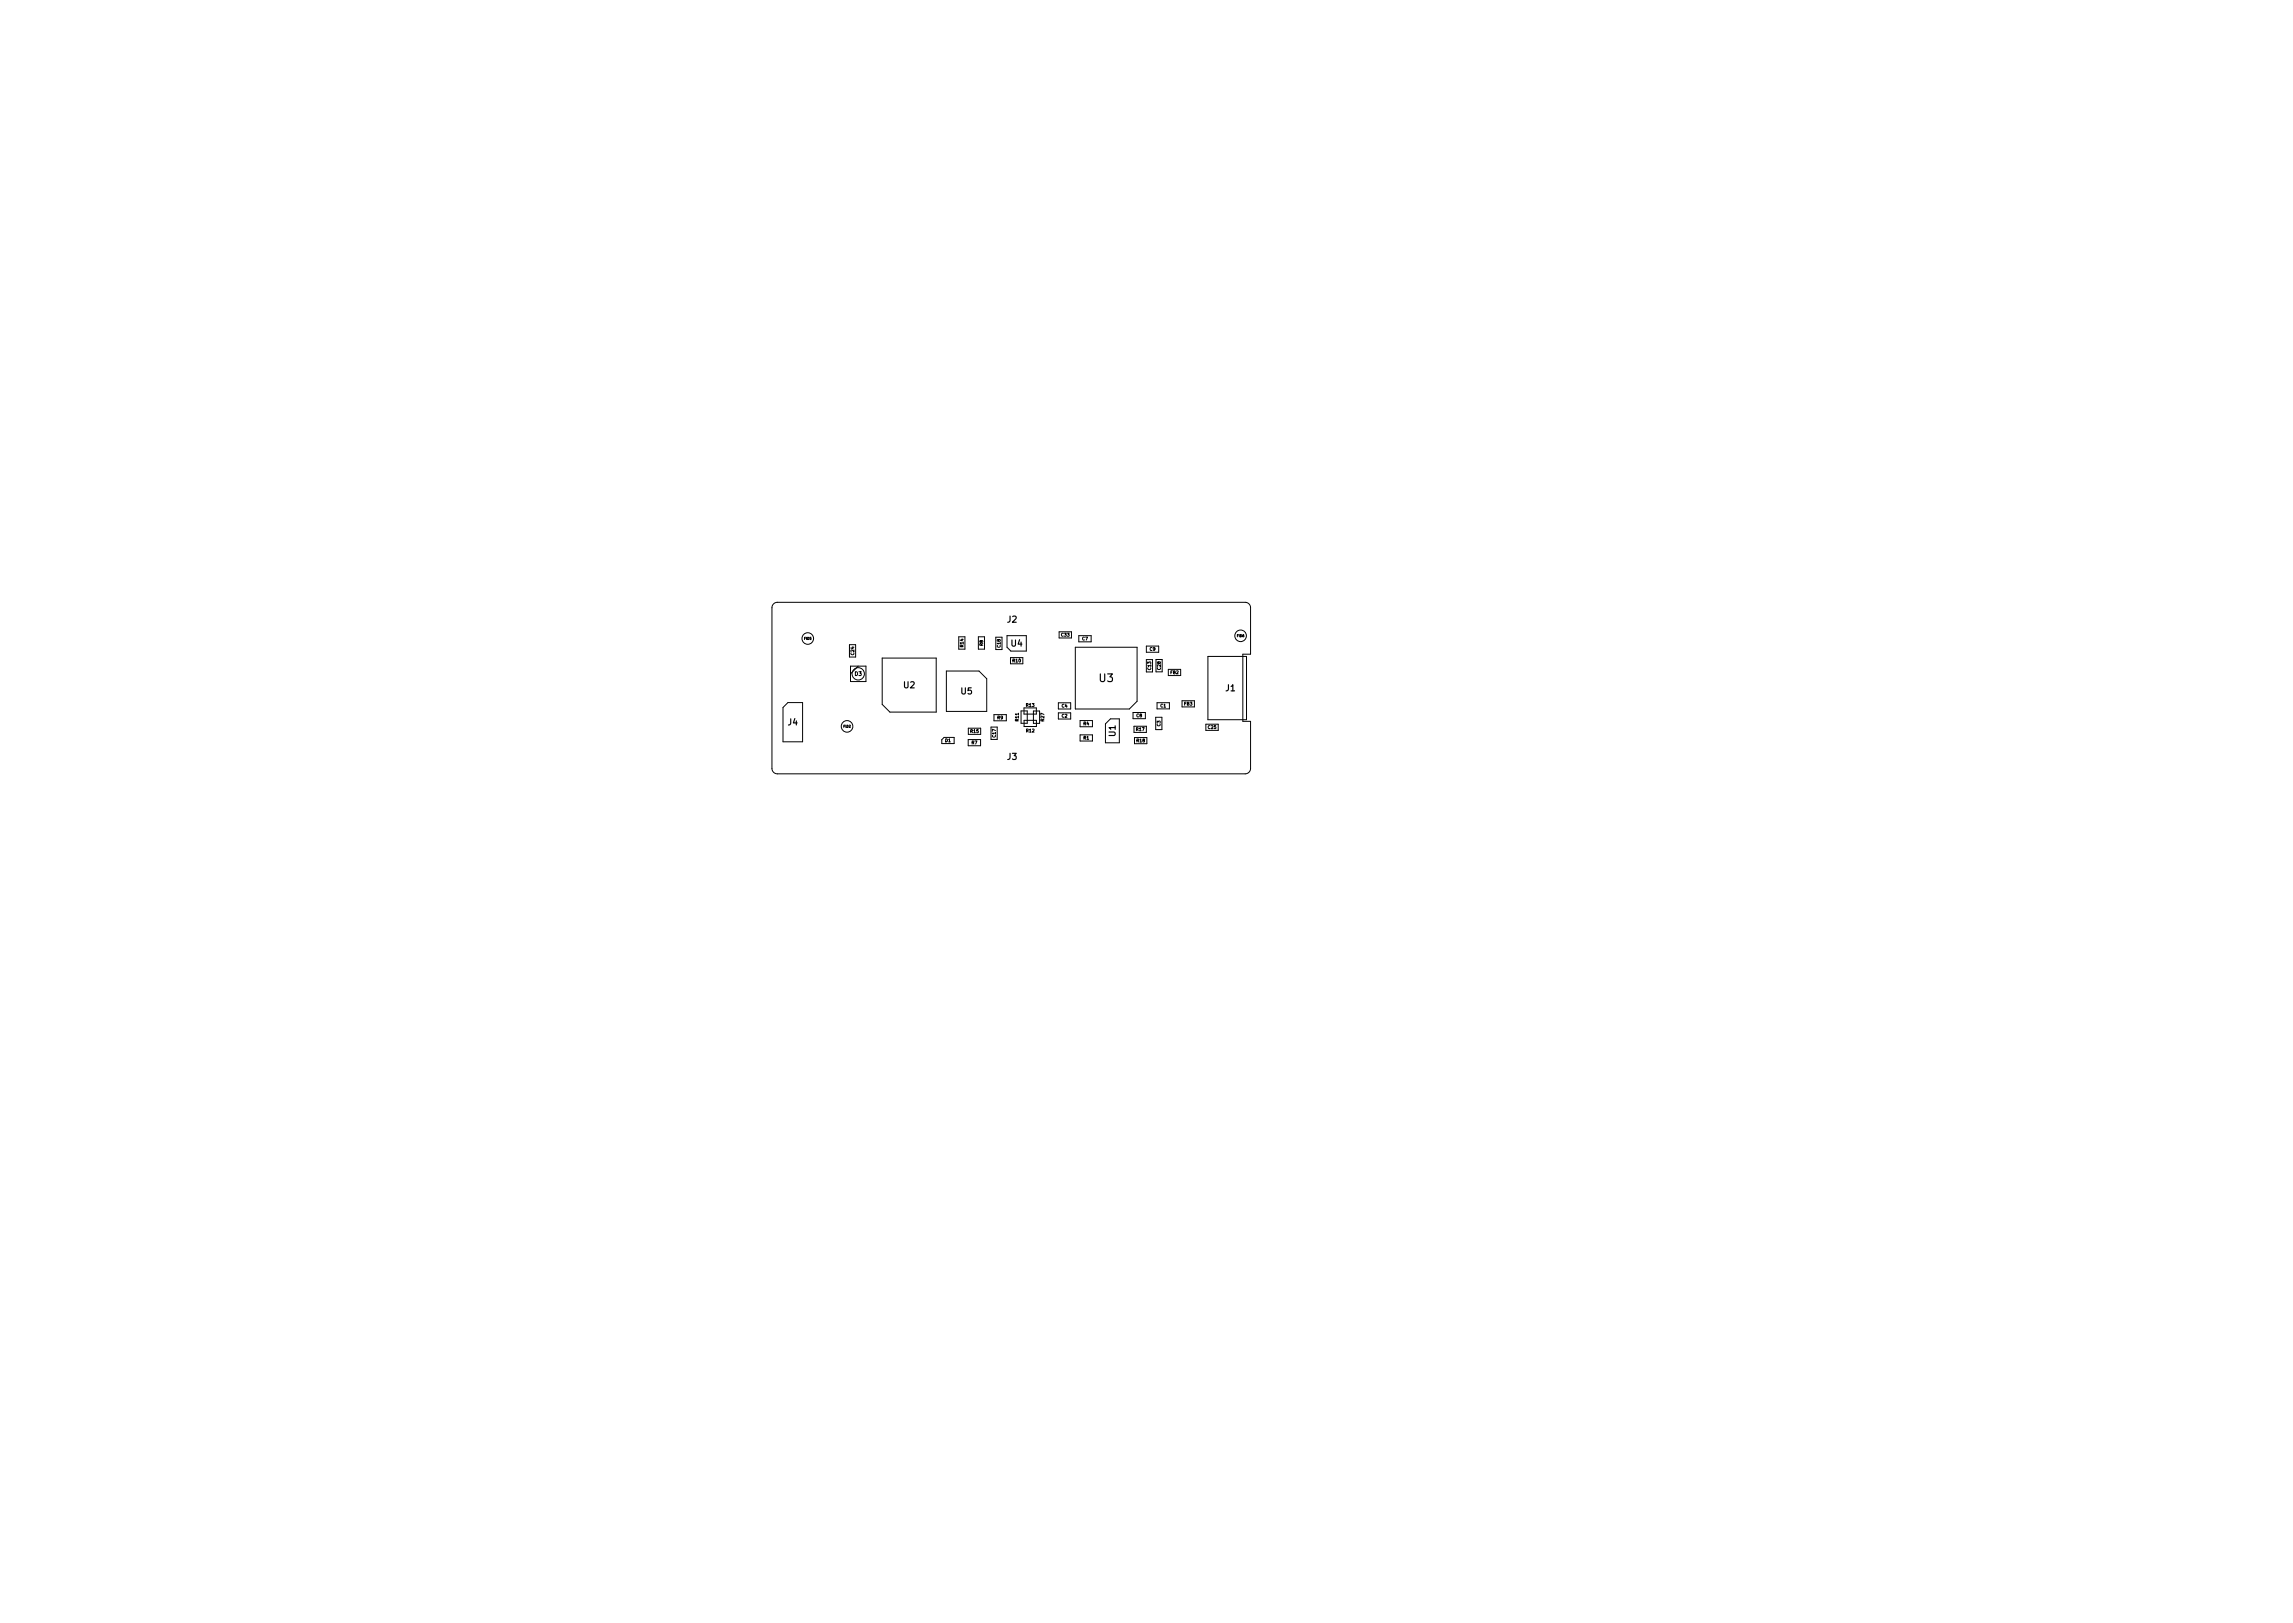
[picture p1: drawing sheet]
<svg xmlns="http://www.w3.org/2000/svg" width="297mm" height="210mm" viewBox="0 0 297 210" stroke-linecap="round" stroke-linejoin="round" font-family="sans-serif">
<defs><g id="words">
<text font-size="1.4" x="142.4" y="88.3">U3</text>
<g font-size="1.1">
<text x="130.5" y="80.6">J2</text>
<text x="131" y="83.7">U4</text>
<text x="117.1" y="89.2">U2</text>
<text x="124.5" y="89.9">U5</text>
<text x="158.8" y="89.5">J1</text>
<text x="102.1" y="94">J4</text>
<text x="144.5" y="95.4" transform="rotate(-90 144.5 95.4)">U1</text>
<text x="130.5" y="98.4">J3</text>
</g>
<text font-size=".7" x="110.7" y="87.5">D3</text>
<g font-size=".6">
<text x="124.8" y="83.8" transform="rotate(-90 124.8 83.8)">R14</text>
<text x="127.3" y="83.7" transform="rotate(-90 127.3 83.7)">R8</text>
<text x="129.6" y="83.9" transform="rotate(-90 129.6 83.9)">C18</text>
<text x="137.5" y="82.4">C33</text>
<text x="140.2" y="82.9">C7</text>
<text x="110.6" y="84.8" transform="rotate(-90 110.6 84.8)">C24</text>
<text x="131.2" y="85.8">R10</text>
<text x="148.9" y="84.3">C9</text>
<text x="149.1" y="86.8" transform="rotate(-90 149.1 86.8)">C13</text>
<text x="150.3" y="86.7" transform="rotate(-90 150.3 86.7)">C28</text>
<text x="151.6" y="87.3">FB2</text>
<text x="125.7" y="94.9">R15</text>
<text x="129" y="95.5" transform="rotate(-90 129 95.5)">C17</text>
<text x="129.2" y="93.2">R9</text>
<text x="131.9" y="93.4" transform="rotate(-90 131.9 93.4)">R11</text>
<text x="132.9" y="91.6">R13</text>
<text x="132.9" y="94.9">R12</text>
<text x="135.3" y="93.4" transform="rotate(-90 135.3 93.4)">R27</text>
<text x="137.5" y="91.6">C4</text>
<text x="137.5" y="92.9">C2</text>
<text x="140.4" y="93.9">R4</text>
<text x="140.4" y="95.8">R1</text>
<text x="147.2" y="94.7">R17</text>
<text x="147.2" y="92.9">C8</text>
<text x="150.3" y="94.1" transform="rotate(-90 150.3 94.1)">C3</text>
<text x="150.3" y="91.6">C1</text>
<text x="153.4" y="91.4">FB3</text>
<text x="156.5" y="94.4">C25</text>
<text x="122.4" y="96.1">D1</text>
<text x="125.9" y="96.4">R7</text>
<text x="147.3" y="96.1">R18</text>
</g>
<g font-size=".4">
<text x="104.2" y="82.9">FID5</text>
<text x="160.3" y="82.5">FID6</text>
<text x="109.3" y="94.3">FID2</text>
</g>
</g></defs>
<g fill="none" stroke="#000" stroke-width=".13">
<path d="M100.2 78.2l.5-.2h60.6a.7 .7 0 0 1 .7 .7v6h-1v8.7h1v6.1a.7 .7 0 0 1-.7 .7h-60.6a.7 .7 0 0 1-.7-.7v-20.8zM101.4 91.7l.7-.7h1.9v5.1h-2.6zM110 83.5h.8v1.6h-.8zM110.2 86.3h2v2h-2zM111.2 86.3l-1 1M114.3 85.3h7v7h-6l-1-1zM122 95.8l.3-.3h1.3v.8h-1.6zM122.6 86.9h4.2l1 1v4.3h-5.2zM124.2 82.5h.8v1.6h-.8zM125.4 95.8h1.6v.8h-1.6zM125.4 94.3h1.6v.8h-1.6zM126.7 82.5h.8v1.6h-.8z"/>
<path d="M128.4 94.2h.8v1.6h-.8zM128.8 92.6h1.6v.8h-1.6zM129 82.5h.8v1.6h-.8zM130.5 82.3h2.4v2h-2l-.4-.5zM130.9 85.2h1.6v.8h-1.6zM132.3 92.1h.8v1.6h-.8zM132.6 91.7h1.6v.8h-1.6zM132.7 93.3h1.6v.8h-1.6zM133.9 92.1h.8v1.6h-.8zM137.1 91h1.6v.8h-1.6zM137.1 92.3h1.6v.8h-1.6zM137.2 81.8h1.6v.8h-1.6z"/>
<path d="M139.3 83.8h8v7l-1 1h-7zM139.8 82.3h1.5v.8h-1.5zM139.9 93.3h1.6v.8h-1.6zM139.9 95.2h1.6v.8h-1.6zM143.2 93.8l.7-.7h1.1v3.1h-1.8zM146.8 92.3h1.6v.8h-1.6zM146.9 94.1h1.6v.8h-1.6zM147 95.5h1.6v.8h-1.6zM148.5 83.7h1.6v.8h-1.6zM148.5 85.4h.8v1.6h-.8zM149.7 92.9h.8v1.6h-.8zM149.8 85.4h.8v1.6h-.8z"/>
<path d="M149.9 91h1.6v.8h-1.6zM151.3 86.7h1.6v.8h-1.6zM153.1 90.8h1.6v.8h-1.6zM156.2 93.8h1.6v.8h-1.6zM156.5 85h5v8.2h-5z"/>
<circle cx="104.6" cy="82.7" r=".75"/>
<circle cx="109.7" cy="94.1" r=".75"/>
<circle cx="111.2" cy="87.3" r=".8"/>
<circle cx="160.7" cy="82.4" r=".75"/>
</g>
<use href="#words"/>
</svg>
